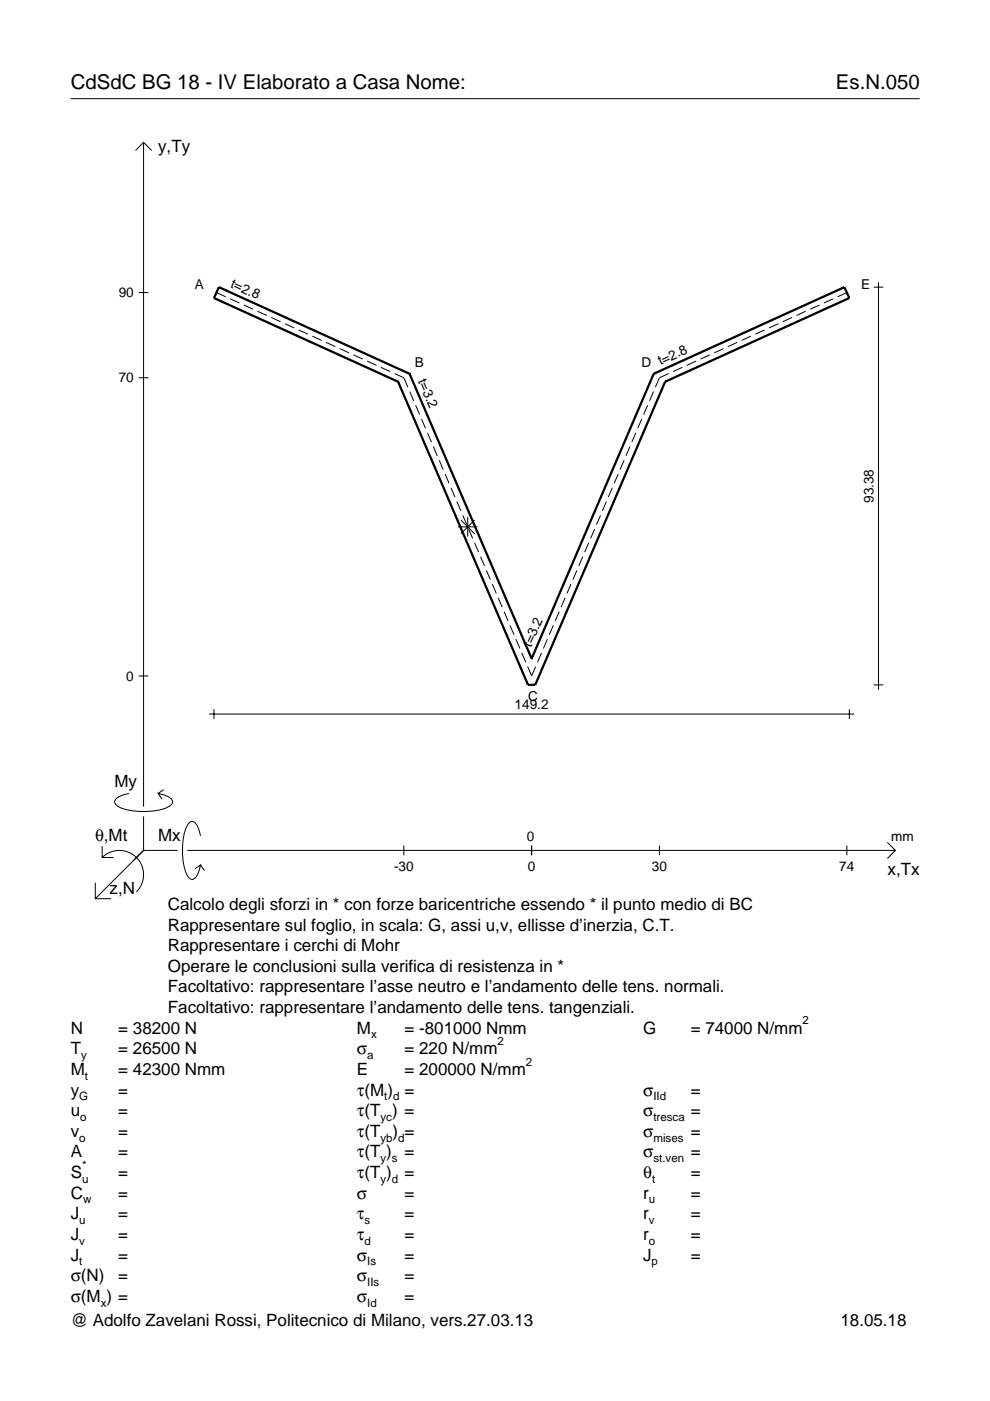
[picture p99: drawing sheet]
<svg xmlns="http://www.w3.org/2000/svg" width="210mm" height="297mm" viewBox="0 0 210 297" stroke-linecap="round" stroke-linejoin="round" font-family="sans-serif">
<defs><g id="words">
<g font-size="4.3">
<text x="15" y="18.9">CdSdC BG 18 - IV Elaborato a Casa Nome:</text>
<text x="177.2" y="18.9">Es.N.050</text>
</g>
<g font-size="3.6">
<text x="33.5" y="32.3">y,Ty</text>
<text x="24.3" y="166.9">My</text>
<text x="20.1" y="178.2">θ,Mt</text>
<text x="33.5" y="178.2">Mx</text>
<text x="188.2" y="185.5">x,Tx</text>
<text x="23.2" y="189.6">z,N</text>
<text x="35.6" y="192.9">Calcolo degli sforzi in * con forze baricentriche essendo * il punto medio di BC</text>
<text x="35.6" y="197.3">Rappresentare sul foglio, in scala: G, assi u,v, ellisse d’inerzia, C.T.</text>
<text x="35.6" y="201.7">Rappresentare i cerchi di Mohr</text>
<text x="35.6" y="206">Operare le conclusioni sulla verifica di resistenza in *</text>
<text x="35.6" y="210.4">Facoltativo: rappresentare l’asse neutro e l’andamento delle tens. normali.</text>
<text x="35.6" y="214.8">Facoltativo: rappresentare l’andamento delle tens. tangenziali.</text>
<text x="15" y="219.2">N</text>
<text x="25.1" y="219.2">= 38200 N</text>
<text x="75.7" y="219.2">M</text>
<text x="85.8" y="219.2">= -801000 Nmm</text>
<text x="136.4" y="219.2">G</text>
<text x="146.5" y="219.2">= 74000 N/mm</text>
<text x="15" y="227.9">M</text>
<text x="15" y="223.5">T</text>
<text x="25.1" y="227.9">= 42300 Nmm</text>
<text x="25.1" y="223.5">= 26500 N</text>
<text x="75.7" y="223.5">σ</text>
<text x="75.7" y="227.9">E</text>
<text x="85.8" y="223.5">= 220 N/mm</text>
<text x="85.8" y="227.9">= 200000 N/mm</text>
<text x="15" y="232.3">y</text>
<text x="25.1" y="232.3">=</text>
<text x="75.7" y="232.3">τ(M ) =</text>
<text x="136.4" y="232.3">σ</text>
<text x="146.5" y="232.3">=</text>
<text x="15" y="236.7">u</text>
<text x="25.1" y="236.7">=</text>
<text x="75.7" y="236.7">τ(T ) =</text>
<text x="136.4" y="236.7">σ</text>
<text x="146.5" y="236.7">=</text>
<text x="15" y="245.4">A</text>
<text x="15" y="241">v</text>
<text x="25.1" y="241">=</text>
<text x="25.1" y="245.4">=</text>
<text x="75.7" y="245.4">τ(T )</text>
<text x="75.7" y="241">τ(T</text>
<text x="83.3" y="241">) =</text>
<text x="85.8" y="245.4">=</text>
<text x="136.4" y="241">σ</text>
<text x="136.4" y="245.4">σ</text>
<text x="146.5" y="241">=</text>
<text x="146.5" y="245.4">=</text>
<text x="15" y="249.8">S</text>
<text x="25.1" y="249.8">=</text>
<text x="75.7" y="249.8">τ(T )</text>
<text x="85.8" y="249.8">=</text>
<text x="136.4" y="249.8">θ</text>
<text x="146.5" y="249.8">=</text>
<text x="15" y="254.2">C</text>
<text x="25.1" y="254.2">=</text>
<text x="75.7" y="254.2">σ</text>
<text x="85.8" y="254.2">=</text>
<text x="136.4" y="254.2">r</text>
<text x="146.5" y="254.2">=</text>
<text x="15" y="262.9">J</text>
<text x="15" y="258.5">J</text>
<text x="25.1" y="262.9">=</text>
<text x="25.1" y="258.5">=</text>
<text x="75.7" y="258.5">τ</text>
<text x="75.7" y="262.9">τ</text>
<text x="85.8" y="262.9">=</text>
<text x="85.8" y="258.5">=</text>
<text x="136.4" y="262.9">r</text>
<text x="136.4" y="258.5">r</text>
<text x="146.5" y="262.9">=</text>
<text x="146.5" y="258.5">=</text>
<text x="15" y="267.3">J</text>
<text x="25.1" y="267.3">=</text>
<text x="75.7" y="267.3">σ</text>
<text x="85.8" y="267.3">=</text>
<text x="136.4" y="267.3">J</text>
<text x="146.5" y="267.3">=</text>
<text x="15" y="271.7">σ(N)</text>
<text x="25.1" y="271.7">=</text>
<text x="75.7" y="271.7">σ</text>
<text x="85.8" y="271.7">=</text>
<text x="15" y="276">σ(M ) =</text>
<text x="15" y="281.2">@ Adolfo Zavelani Rossi, Politecnico di Milano, vers.27.03.13</text>
<text x="75.7" y="276">σ</text>
<text x="85.8" y="276">=</text>
<text x="178.2" y="281.2">18.05.18</text>
</g>
<g font-size="2.9">
<text x="25.2" y="63">90</text>
<text x="41.3" y="61.4">A</text>
<text x="48.7" y="60.8" transform="rotate(24 48.7 60.8)">t=2.8</text>
<text x="182.6" y="61.4">E</text>
<text x="88" y="77.9">B</text>
<text x="136" y="77.9">D</text>
<text x="140" y="77.5" transform="rotate(-24 140 77.5)">t=2.8</text>
<text x="25.2" y="81.1">70</text>
<text x="88.6" y="80.7" transform="rotate(67 88.6 80.7)">t=3.2</text>
<text x="185.2" y="106.6" transform="rotate(-90 185.2 106.6)">93.38</text>
<text x="112.6" y="137.4" transform="rotate(-67 112.6 137.4)">t=3.2</text>
<text x="26.8" y="144.3">0</text>
<text x="112" y="148.6">C</text>
<text x="109.1" y="150.4">149.2</text>
<text x="111.7" y="178.2">0</text>
<text x="189" y="178.2">mm</text>
<text x="83.5" y="184.7">-30</text>
<text x="111.9" y="184.7">0</text>
<text x="138.2" y="184.7">30</text>
<text x="178" y="184.7">74</text>
</g>
<g font-size="2.4">
<text x="78.7" y="220.2">x</text>
<text x="105.5" y="221.5">2</text>
<text x="170.2" y="217.2">2</text>
<text x="17.2" y="224.5">y</text>
<text x="77.9" y="224.5">a</text>
<text x="111.5" y="225.9">2</text>
<text x="16.8" y="233.3">G</text>
<text x="18" y="228.9">t</text>
<text x="81.5" y="233.3">t d</text>
<text x="138.5" y="233.3">IId</text>
<text x="17" y="237.7">o</text>
<text x="80.7" y="237.7">yc</text>
<text x="138.5" y="237.7">tresca</text>
<text x="16.8" y="242">o</text>
<text x="80.7" y="242">yb d</text>
<text x="138.5" y="242">mises</text>
<text x="17.4" y="250.8">u</text>
<text x="17.4" y="247.8">*</text>
<text x="80.7" y="250.8">y d</text>
<text x="80.7" y="246.4">y s</text>
<text x="138.2" y="250.8">t</text>
<text x="138.5" y="246.4">st.ven</text>
<text x="17.6" y="255.2">w</text>
<text x="137.6" y="255.2">u</text>
<text x="16.8" y="263.9">v</text>
<text x="16.8" y="259.5">u</text>
<text x="77.3" y="263.9">d</text>
<text x="77.3" y="259.5">s</text>
<text x="137.6" y="263.9">o</text>
<text x="137.6" y="259.5">v</text>
<text x="16.8" y="268.3">t</text>
<text x="77.9" y="268.3">Is</text>
<text x="138.2" y="268.3">p</text>
<text x="77.9" y="272.7">IIs</text>
<text x="21.4" y="277">x</text>
<text x="77.9" y="277">Id</text>
</g>
</g></defs>
<g fill="none" stroke="#000" stroke-width=".21">
<path d="M15 20.9h180M28.7 31.9l1.7-1.7 1.8 1.7M30.4 30.2v140.8M186.3 59.9v86.3M29.4 62h2.1M45.9 62l2 .9M48.8 63.4l2 .8M51.7 64.7l2 .9M54.6 66l2 .9M57.5 67.3l2 .9M60.4 68.6l2 .9M63.3 70l2 .9"/>
<path d="M66.2 71.3l2 .9M69.1 72.6l2 .9M72 73.9l2 .9M74.9 75.2l2 .9M77.8 76.6l2 .9M80.7 77.9l2 .9M83.7 79.2l1.9 .9 .9 2M141.8 79.2l-2 .9-.8 2M144.7 77.9l-2 .9M147.6 76.6l-2 .9M150.5 75.2l-2 .9M153.4 73.9l-2 .9"/>
<path d="M156.3 72.6l-2 .9M159.2 71.3l-2 .9M162.1 70l-1.9 .9M165 68.6l-1.9 .9M167.9 67.3l-1.9 .9M170.8 66l-1.9 .9M173.7 64.7l-1.9 .9M176.6 63.4l-1.9 .8M179.6 62l-2 .9M185.2 60.9h2.1M29.4 80.1h2.1M86.9 83l.8 2"/>
<path d="M88.1 85.9l.9 2M89.4 88.8l.8 2M90.6 91.8l.9 1.9M91.9 94.7l.8 2M93.1 97.6l.9 2M132.3 97.6l-.8 2M133.6 94.7l-.9 2M134.8 91.8l-.8 1.9M136.1 88.8l-.9 2M137.3 85.9l-.8 2M138.6 83l-.9 2M94.4 100.5l.8 2"/>
<path d="M95.6 103.4l.9 2M96.9 106.3l.8 2M97.1 111.7h4.1M97.7 110.3l2.9 2.9M98.1 109.3l.9 1.9M99.2 109.6v4.2M99.4 112.2l.8 2M100.6 110.3l-2.9 2.9M100.6 115.1l.9 2M101.9 118l.8 2M123.6 118l-.9 2M124.8 115.1l-.8 2"/>
<path d="M126.1 112.2l-.9 2M127.3 109.3l-.8 1.9M128.6 106.3l-.9 2M129.8 103.4l-.8 2M131.1 100.5l-.9 2M103.1 120.9l.9 2M104.4 123.8l.8 2M105.6 126.8l.9 1.9M106.9 129.7l.8 2M108.1 132.6l.9 2M109.4 135.5l.8 2M110.6 138.4l.9 2"/>
<path d="M114.8 138.4l-.8 2M116.1 135.5l-.9 2M117.3 132.6l-.8 2M118.6 129.7l-.9 2M119.8 126.8l-.8 1.9M121.1 123.8l-.9 2M122.3 120.9l-.8 2M29.4 143.3h2.1M44.3 151.4h136.8M45.4 150.4v2M111.9 141.3l.8 2 .9-2M180.1 150.4v2"/>
<path d="M185.2 145.2h2.1M21.7 179.4v2.4h2.4M27.3 168.2a3.6 3.6 0 0 0-3 1.7l.1 .5a5.6 5.6 0 0 0 3.8 1.5 13.4 13.4 0 0 0 7.8-1l.5-.5 .1-.5a3.6 3.6 0 0 0-3.1-1.7l.8 1.2M30.4 173.1v7.2M34.7 167.4l-1.2 .8M42.5 177.2a3.6 3.6 0 0 0-1.7-3.1l-.5 .2a5.7 5.7 0 0 0-1.5 3.7 13.3 13.3 0 0 0 1 7.9l.5 .5 .5 .1a3.6 3.6 0 0 0 1.7-3.1l-1.2 .8M85.6 179.3v2M112.7 179.3v2M139.8 179.3v2M179.6 179.3v2M188.1 178.6l1.7 1.7-1.7 1.7M20.2 187.2v3.3h3.4"/>
<path d="M21.7 181.8a5.1 5.1 0 0 1 7.2 0 5.1 5.1 0 0 1 0 7.3M30.4 180.3l-10.2 10.2M30.4 180.3h7.2M39.7 180.3h150.1M42.5 183.4l.8 1.2"/>
</g>
<path d="M86.8 79.3h.1M86.8 79.3l-40.4-18.4-1 2.3 39 17.7M86.8 79.3l25.9 60.3M138.6 79.3h.1M138.6 79.3l-25.9 60.3M138.6 79.3l40.4-18.4 1.1 2.3-39.1 17.7M84.4 80.9h.1M84.4 80.9l27.6 64.3h1.5l27.5-64.3M141 80.9h.1M112.7 139.6h.1" fill="none" stroke="#000" stroke-width=".48"/>
<use href="#words"/>
</svg>
